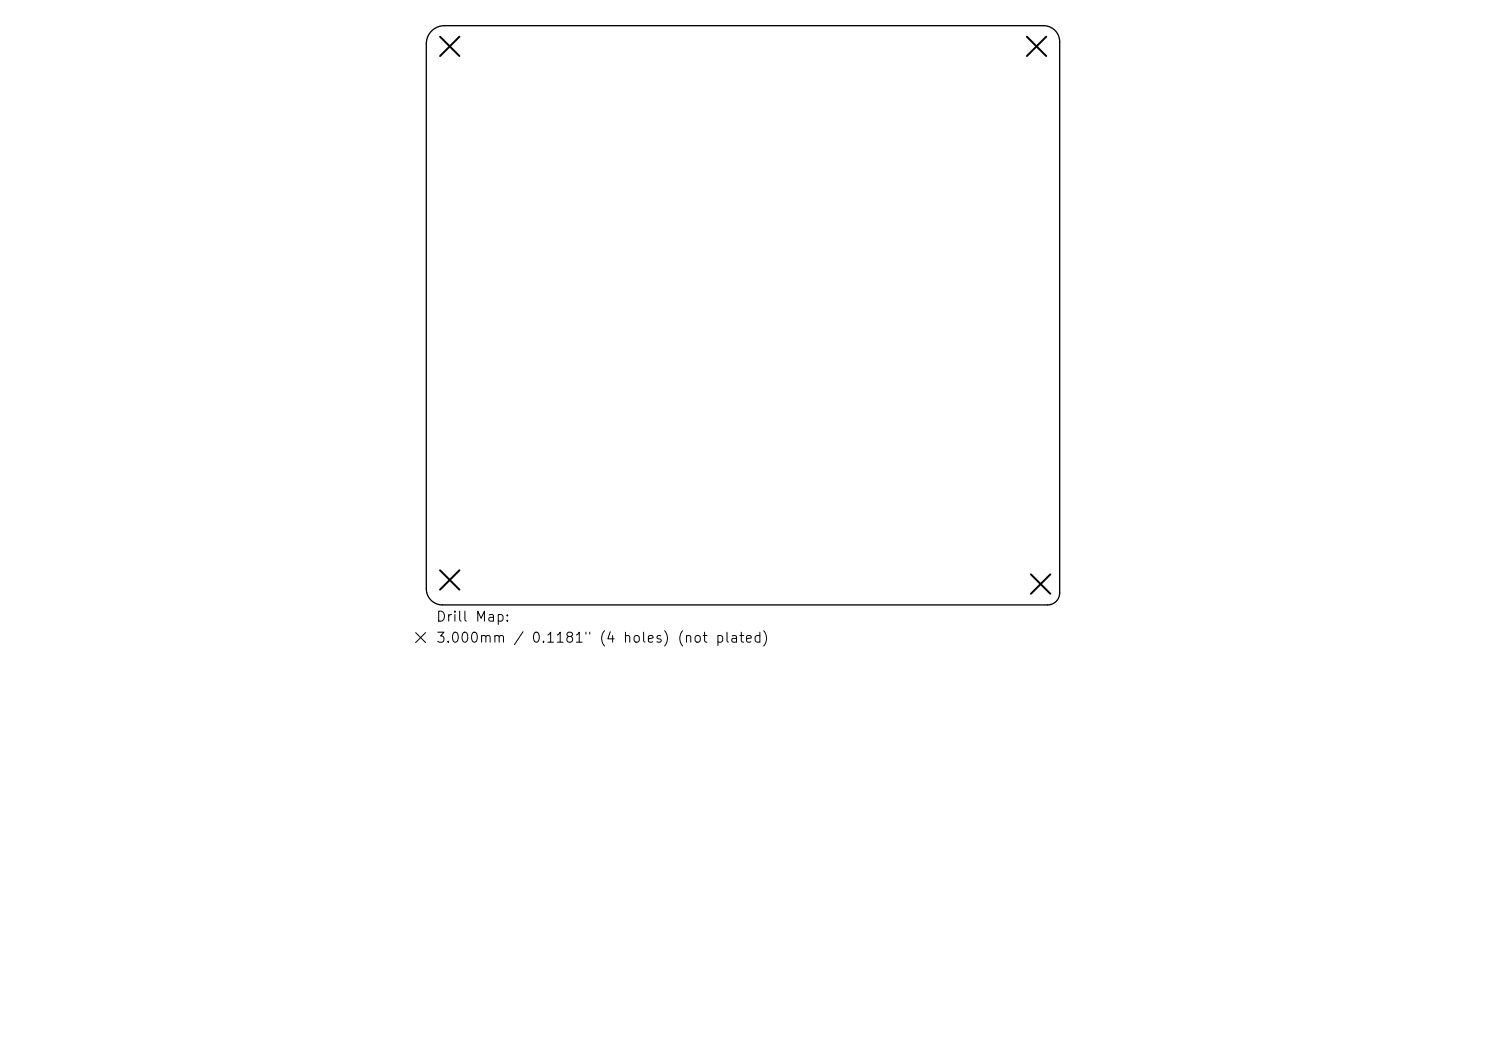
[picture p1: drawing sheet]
<svg xmlns="http://www.w3.org/2000/svg" width="297mm" height="210mm" viewBox="0 0 297 210" stroke-linecap="round" stroke-linejoin="round" font-family="sans-serif">
<defs><g id="words">
<g font-size="2">
<text x="87" y="124.7">Drill Map:</text>
<text x="87" y="128.9">3.000mm / 0.1181&quot; (4 holes) (not plated)</text>
</g>
</g></defs>
<path d="M86.3 6.2a3.6 3.6 0 0 1 2.5-1.1h119.8a3.2 3.2 0 0 1 3.2 3.2v110.2a2.41 2.41 0 0 1-2.4 2.4h-121a3.2 3.2 0 0 1-3.2-3.2v-109a3.6 3.6 0 0 1 1.1-2.5z" fill="none" stroke="#000" stroke-width=".26"/>
<path d="M88 7.3l3.8 3.9M91.8 7.3l-3.8 3.9M205.2 7.3l3.9 3.9M209.1 7.3l-3.9 3.9M88 113.9l3.8 3.9M91.8 113.9l-3.8 3.9M206.1 114.8l3.8 3.8M209.9 114.8l-3.8 3.8" fill="none" stroke="#000" stroke-width=".39"/>
<path d="M83.1 126.4l2 2M85.1 126.4l-2 2" fill="none" stroke="#000" stroke-width=".2"/>
<use href="#words"/>
</svg>
